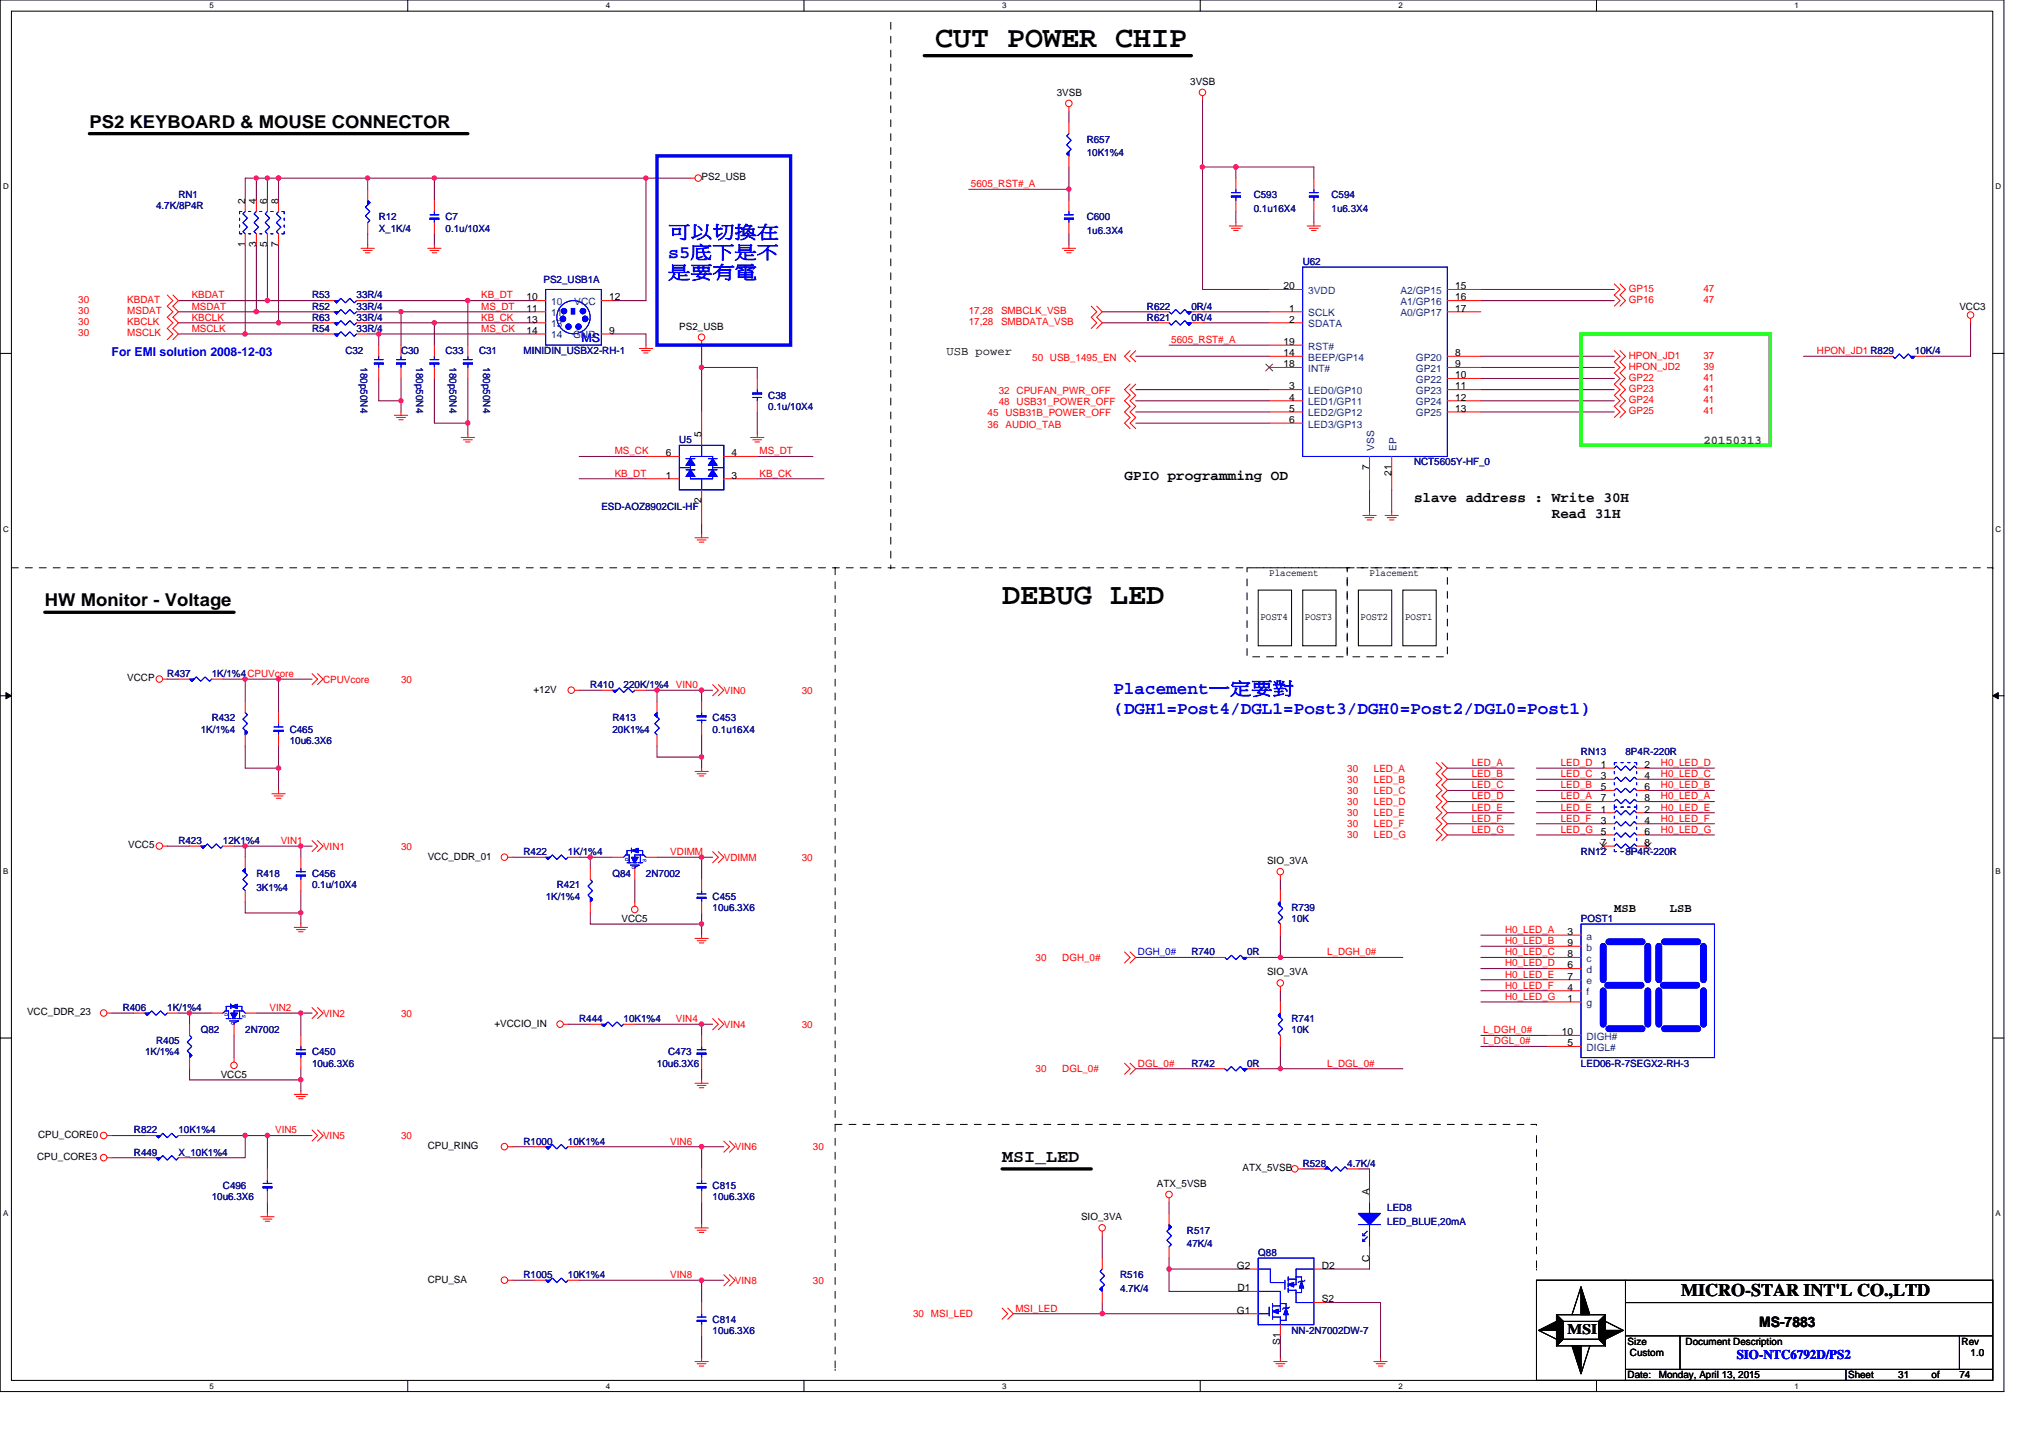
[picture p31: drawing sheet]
<svg xmlns="http://www.w3.org/2000/svg" width="297mm" height="210mm" viewBox="0 0 297 210" stroke-linecap="round" stroke-linejoin="round" font-family="sans-serif">
<defs><g id="words">
<g font-size="4.4">
<text x="136.6" y="6.9">CUT POWER CHIP</text>
<text x="146.3" y="88.2">DEBUG LED</text>
</g>
<g font-size="2.6">
<text x="13.1" y="18.6">PS2 KEYBOARD &amp; MOUSE CONNECTOR</text>
<text x="6.5" y="88.6">HW Monitor - Voltage</text>
<text x="146.3" y="169.6">MSI_LED</text>
<text x="245.5" y="189.3">MICRO-STAR INT'L CO.,LTD</text>
</g>
<g font-size="2.6" fill="#00f">
<text x="97.6" y="34.7">可以切換在</text>
<text x="97.6" y="37.6">s5底下是不</text>
<text x="97.6" y="40.6">是要有電</text>
<text x="162.6" y="101.3">Placement一定要對</text>
<text x="162.6" y="104.3">(DGH1=Post4/DGL1=Post3/DGH0=Post2/DGL0=Post1)</text>
</g>
<g font-size="2.1">
<text x="164.2" y="70">GPIO programming OD</text>
<text x="206.5" y="73.3">slave address : Write 30H</text>
<text x="226.6" y="75.7">Read 31H</text>
<text x="228.9" y="194.9">MSI</text>
<text x="256.9" y="193.8">MS-7883</text>
</g>
<text font-size="1.9" fill="#00f" x="253.6" y="198.5">SIO-NTC6792D/PS2</text>
<g font-size="1.8" fill="#00f">
<text x="16.3" y="52">For EMI solution 2008-12-03</text>
<text x="84.9" y="49.9">MS</text>
</g>
<g font-size="1.8">
<text x="138.2" y="51.8">USB power</text>
<text x="235.8" y="133.1">MSB</text>
<text x="243.9" y="133.1">LSB</text>
</g>
<text font-size="1.8" fill="#008040" x="248.8" y="64.9">20150313</text>
<g font-size="1.5">
<text x="154.3" y="14">3VSB</text>
<text x="173.8" y="12.4">3VSB</text>
<text x="35.8" y="29.7" transform="rotate(-90 35.8 29.7)">2</text>
<text x="37.4" y="29.7" transform="rotate(-90 37.4 29.7)">4</text>
<text x="39" y="29.7" transform="rotate(-90 39 29.7)">6</text>
<text x="40.7" y="29.7" transform="rotate(-90 40.7 29.7)">8</text>
<text x="102.5" y="26.4">PS2_USB</text>
<text x="35.8" y="36.1" transform="rotate(-90 35.8 36.1)">1</text>
<text x="37.4" y="36.1" transform="rotate(-90 37.4 36.1)">3</text>
<text x="39" y="36.1" transform="rotate(-90 39 36.1)">5</text>
<text x="40.7" y="36.1" transform="rotate(-90 40.7 36.1)">7</text>
<text x="76.9" y="43.9">10</text>
<text x="76.9" y="45.5">11</text>
<text x="76.9" y="47.1">13</text>
<text x="89" y="43.9">12</text>
<text x="187.4" y="42.2">20</text>
<text x="188.3" y="45.5">1</text>
<text x="188.3" y="47.1">2</text>
<text x="212.5" y="45.5">17</text>
<text x="212.5" y="42.2">15</text>
<text x="212.5" y="43.9">16</text>
<text x="286.1" y="45.2">VCC3</text>
<text x="76.9" y="48.7">14</text>
<text x="89" y="48.7">9</text>
<text x="99.2" y="48.1">PS2_USB</text>
<text x="187.4" y="52">14</text>
<text x="187.4" y="53.6">18</text>
<text x="187.4" y="50.4">19</text>
<text x="212.5" y="52">8</text>
<text x="212.5" y="53.6">9</text>
<text x="188.3" y="56.9">3</text>
<text x="188.3" y="58.5">4</text>
<text x="212.5" y="55.2">10</text>
<text x="212.5" y="56.9">11</text>
<text x="212.5" y="58.5">12</text>
<text x="102.4" y="63.9" transform="rotate(-90 102.4 63.9)">5</text>
<text x="188.3" y="60.1">5</text>
<text x="188.3" y="61.8">6</text>
<text x="212.5" y="60.1">13</text>
<text x="97.2" y="66.6">6</text>
<text x="97.2" y="69.9">1</text>
<text x="106.8" y="66.6">4</text>
<text x="106.8" y="69.9">3</text>
<text x="200" y="68.6" transform="rotate(-90 200 68.6)">7</text>
<text x="203.2" y="69.4" transform="rotate(-90 203.2 69.4)">21</text>
<text x="102.4" y="73.5" transform="rotate(-90 102.4 73.5)">2</text>
<text x="185.4" y="84.1">Placement</text>
<text x="200" y="84.1">Placement</text>
<text x="184.1" y="90.6">POST4</text>
<text x="190.6" y="90.6">POST3</text>
<text x="198.7" y="90.6">POST2</text>
<text x="205.2" y="90.6">POST1</text>
<text x="18.6" y="99.5">VCCP</text>
<text x="77.9" y="101.1">+12V</text>
<text x="233.8" y="112.1">1</text>
<text x="233.8" y="113.8">3</text>
<text x="240.2" y="112.1">2</text>
<text x="240.2" y="113.8">4</text>
<text x="233.8" y="118.7">1</text>
<text x="233.8" y="115.4">5</text>
<text x="233.8" y="117">7</text>
<text x="240.2" y="118.7">2</text>
<text x="240.2" y="115.4">6</text>
<text x="240.2" y="117">8</text>
<text x="18.7" y="123.9">VCC5</text>
<text x="62.5" y="125.5">VCC_DDR_01</text>
<text x="233.8" y="120.3">3</text>
<text x="233.8" y="121.9">5</text>
<text x="233.8" y="123.5">7</text>
<text x="240.2" y="120.3">4</text>
<text x="240.2" y="121.9">6</text>
<text x="240.2" y="123.5">8</text>
<text x="185" y="126.2">SIO_3VA</text>
<text x="90.8" y="134.6">VCC5</text>
<text x="228.9" y="136.5">3</text>
<text x="185" y="142.4">SIO_3VA</text>
<text x="228.9" y="141.4">6</text>
<text x="228.9" y="138.2">9</text>
<text x="228.9" y="143">7</text>
<text x="228.9" y="139.8">8</text>
<text x="4" y="148.3">VCC_DDR_23</text>
<text x="72.2" y="149.9">+VCCIO_IN</text>
<text x="228.9" y="144.7">4</text>
<text x="228.9" y="146.3">1</text>
<text x="228.1" y="151.2">10</text>
<text x="228.9" y="152.8">5</text>
<text x="32.2" y="157.4">VCC5</text>
<text x="5.6" y="166.2">CPU_CORE0</text>
<text x="62.5" y="167.8">CPU_RING</text>
<text x="5.4" y="169.4">CPU_CORE3</text>
<text x="168.9" y="173.3">ATX_5VSB</text>
<text x="181.5" y="171">ATX_5VSB</text>
<text x="157.9" y="178.2">SIO_3VA</text>
<text x="200" y="174.4" transform="rotate(-90 200 174.4)">A</text>
<text x="180.6" y="185.3">G2</text>
<text x="193" y="185.3">D2</text>
<text x="200" y="184.3" transform="rotate(-90 200 184.3)">C</text>
<text x="62.5" y="187.3">CPU_SA</text>
<text x="180.6" y="191.8">G1</text>
<text x="180.7" y="188.6">D1</text>
<text x="193" y="190.2">S2</text>
<text x="187" y="196.4" transform="rotate(-90 187 196.4)">S1</text>
<text x="237.7" y="196.4">Size</text>
<text x="246.2" y="196.4">Document Description</text>
<text x="286.5" y="196.4">Rev</text>
<text x="237.7" y="201.3">Date:</text>
<text x="238" y="198">Custom</text>
<text x="242.2" y="201.3">Monday, April 13, 2015</text>
<text x="269.9" y="201.3">Sheet</text>
<text x="277.2" y="201.3">31</text>
<text x="282.1" y="201.3">of</text>
<text x="286.1" y="201.3">74</text>
<text x="287.8" y="198">1.0</text>
</g>
<g font-size="1.5" fill="#000080">
<text x="158.7" y="20.8">R657</text>
<text x="158.7" y="22.8">10K1%4</text>
<text x="26.1" y="29">RN1</text>
<text x="183.1" y="29">C593</text>
<text x="194.5" y="29">C594</text>
<text x="22.8" y="30.6">4.7K/8P4R</text>
<text x="55.3" y="32.2">R12</text>
<text x="55.3" y="33.8">X_1K/4</text>
<text x="65.1" y="32.2">C7</text>
<text x="65.1" y="33.8">0.1u/10X4</text>
<text x="158.7" y="32.2">C600</text>
<text x="158.7" y="34.2">1u6.3X4</text>
<text x="183.1" y="30.9">0.1u16X4</text>
<text x="194.5" y="30.9">1u6.3X4</text>
<text x="79.4" y="41.3">PS2_USB1A</text>
<text x="190.2" y="38.7">U62</text>
<text x="45.6" y="45.2">R52</text>
<text x="45.6" y="46.8">R63</text>
<text x="45.6" y="43.6">R53</text>
<text x="52.1" y="45.2">33R/4</text>
<text x="52.1" y="46.8">33R/4</text>
<text x="52.1" y="43.6">33R/4</text>
<text x="167.5" y="45.2">R622</text>
<text x="167.5" y="46.8">R621</text>
<text x="174" y="45.2">0R/4</text>
<text x="174" y="46.8">0R/4</text>
<text x="45.6" y="48.5">R54</text>
<text x="50.4" y="51.7">C32</text>
<text x="52.1" y="48.5">33R/4</text>
<text x="52.7" y="53.7" transform="rotate(90 52.7 53.7)">180p50N4</text>
<text x="58.6" y="51.7">C30</text>
<text x="60.8" y="53.7" transform="rotate(90 60.8 53.7)">180p50N4</text>
<text x="65.1" y="51.7">C33</text>
<text x="65.7" y="53.7" transform="rotate(90 65.7 53.7)">180p50N4</text>
<text x="70" y="51.7">C31</text>
<text x="70.5" y="53.7" transform="rotate(90 70.5 53.7)">180p50N4</text>
<text x="76.5" y="51.7">MINIDIN_USBX2-RH-1</text>
<text x="279.7" y="51.7">10K/4</text>
<text x="112.2" y="58.2">C38</text>
<text x="112.2" y="59.8">0.1u/10X4</text>
<text x="99.2" y="64.7">U5</text>
<text x="206.5" y="68">NCT5605Y-HF_0</text>
<text x="87.8" y="74.5">ESD-AOZ8902CIL-HF</text>
<text x="24.4" y="98.8">R437</text>
<text x="30.9" y="98.8">1K/1%4CPUVcore</text>
<text x="86.2" y="100.5">R410</text>
<text x="91.1" y="100.5">220K/1%4 VIN0</text>
<text x="29.3" y="107">1K/1%4</text>
<text x="30.9" y="105.3">R432</text>
<text x="42.3" y="107">C465</text>
<text x="89.4" y="105.3">R413</text>
<text x="89.4" y="107">20K1%4</text>
<text x="104.1" y="105.3">C453</text>
<text x="104.1" y="107">0.1u16X4</text>
<text x="42.3" y="108.6">10u6.3X6</text>
<text x="230.9" y="110.2">RN13</text>
<text x="237.4" y="110.2">8P4R-220R</text>
<text x="26.1" y="123.2">R423</text>
<text x="32.6" y="123.2">12K1%4</text>
<text x="76.5" y="124.9">R422</text>
<text x="82.9" y="124.9">1K/1%4</text>
<text x="230.9" y="124.9">RN12</text>
<text x="237.4" y="124.9">8P4R-220R</text>
<text x="37.4" y="128.1">R418</text>
<text x="37.4" y="130.1">3K1%4</text>
<text x="45.6" y="128.1">C456</text>
<text x="45.6" y="129.7">0.1u/10X4</text>
<text x="79.7" y="131.4">1K/1%4</text>
<text x="81.3" y="129.7">R421</text>
<text x="89.4" y="128.1">Q84</text>
<text x="94.3" y="128.1">2N7002</text>
<text x="104.1" y="131.4">C455</text>
<text x="104.1" y="133">10u6.3X6</text>
<text x="188.6" y="133">R739</text>
<text x="188.6" y="134.6">10K</text>
<text x="230.9" y="134.6">POST1</text>
<text x="174" y="139.5">R740</text>
<text x="182.1" y="139.5">0R</text>
<text x="17.9" y="147.6">R406</text>
<text x="24.4" y="147.6">1K/1%4</text>
<text x="84.6" y="149.2">R444</text>
<text x="91.1" y="149.2">10K1%4</text>
<text x="188.6" y="149.2">R741</text>
<text x="21.2" y="154.1">1K/1%4</text>
<text x="22.8" y="152.5">R405</text>
<text x="29.3" y="150.9">Q82</text>
<text x="35.8" y="150.9">2N7002</text>
<text x="45.6" y="154.1">C450</text>
<text x="45.6" y="155.7">10u6.3X6</text>
<text x="95.9" y="155.7">10u6.3X6</text>
<text x="97.6" y="154.1">C473</text>
<text x="174" y="155.7">R742</text>
<text x="182.1" y="155.7">0R</text>
<text x="188.6" y="150.9">10K</text>
<text x="230.9" y="155.7">LED06-R-7SEGX2-RH-3</text>
<text x="19.6" y="165.5">R822</text>
<text x="26.1" y="165.5">10K1%4</text>
<text x="76.5" y="167.1">R1000</text>
<text x="82.9" y="167.1">10K1%4</text>
<text x="19.6" y="168.8">R449</text>
<text x="26.1" y="168.8">X_10K1%4</text>
<text x="32.6" y="173.6">C496</text>
<text x="104.1" y="173.6">C815</text>
<text x="190.2" y="170.4">R528</text>
<text x="196.7" y="170.4">4.7K/4</text>
<text x="30.9" y="175.3">10u6.3X6</text>
<text x="104.1" y="175.3">10u6.3X6</text>
<text x="202.6" y="176.9">LED8</text>
<text x="202.6" y="178.8">LED_BLUE,20mA</text>
<text x="173.3" y="180.1">R517</text>
<text x="173.3" y="182.1">47K/4</text>
<text x="183.7" y="183.4">Q88</text>
<text x="76.5" y="186.6">R1005</text>
<text x="82.9" y="186.6">10K1%4</text>
<text x="163.6" y="186.6">R516</text>
<text x="163.6" y="188.6">4.7K/4</text>
<text x="104.1" y="193.1">C814</text>
<text x="104.1" y="194.8">10u6.3X6</text>
<text x="188.6" y="194.8">NN-2N7002DW-7</text>
</g>
<g font-size="1.5" fill="#f00">
<text x="141.8" y="27.3">5605_RST#_A</text>
<text x="11.4" y="44.2">30</text>
<text x="11.4" y="45.9">30</text>
<text x="11.4" y="47.5">30</text>
<text x="18.6" y="44.2">KBDAT</text>
<text x="18.6" y="45.9">MSDAT</text>
<text x="18.6" y="47.5">KBCLK</text>
<text x="28" y="46.8">KBCLK</text>
<text x="28" y="43.6">KBDAT</text>
<text x="28" y="45.2">MSDAT</text>
<text x="70.3" y="46.8">KB_CK</text>
<text x="70.3" y="45.2">MS_DT</text>
<text x="70.3" y="43.6">KB_DT</text>
<text x="141.5" y="45.9">17,28</text>
<text x="141.5" y="47.5">17,28</text>
<text x="146.2" y="45.9">SMBCLK_VSB</text>
<text x="146.2" y="47.5">SMBDATA_VSB</text>
<text x="237.9" y="42.6">GP15</text>
<text x="237.9" y="44.2">GP16</text>
<text x="248.8" y="42.6">47</text>
<text x="248.8" y="44.2">47</text>
<text x="11.4" y="49.1">30</text>
<text x="18.6" y="49.1">MSCLK</text>
<text x="28" y="48.5">MSCLK</text>
<text x="70.3" y="48.5">MS_CK</text>
<text x="150.7" y="52.7">50 USB_1495_EN</text>
<text x="171" y="50.1">5605_RST#_A</text>
<text x="237.9" y="52.4">HPON_JD1</text>
<text x="237.9" y="54">HPON_JD2</text>
<text x="248.8" y="52.4">37</text>
<text x="248.8" y="54">39</text>
<text x="265.3" y="51.7">HPON_JD1 R829</text>
<text x="145.9" y="59.2">48 USB31_POWER_OFF</text>
<text x="145.9" y="57.6">32 CPUFAN_PWR_OFF</text>
<text x="237.9" y="57.2">GP23</text>
<text x="237.9" y="58.9">GP24</text>
<text x="237.9" y="55.6">GP22</text>
<text x="248.8" y="57.2">41</text>
<text x="248.8" y="58.9">41</text>
<text x="248.8" y="55.6">41</text>
<text x="144.2" y="60.8">45 USB31B_POWER_OFF</text>
<text x="144.2" y="62.4">36 AUDIO_TAB</text>
<text x="237.9" y="60.5">GP25</text>
<text x="248.8" y="60.5">41</text>
<text x="89.8" y="69.6">KB_DT</text>
<text x="89.8" y="66.3">MS_CK</text>
<text x="110.9" y="66.3">MS_DT</text>
<text x="110.9" y="69.6">KB_CK</text>
<text x="47.2" y="99.7">CPUVcore</text>
<text x="58.6" y="99.7">30</text>
<text x="105.7" y="101.3">VIN0</text>
<text x="117.1" y="101.3">30</text>
<text x="196.7" y="112.7">30</text>
<text x="200.6" y="112.7">LED_A</text>
<text x="214.9" y="111.8">LED_A</text>
<text x="214.9" y="113.5">LED_B</text>
<text x="227.9" y="111.8">LED_D</text>
<text x="227.9" y="113.5">LED_C</text>
<text x="242.6" y="111.8">H0_LED_D</text>
<text x="242.6" y="113.5">H0_LED_C</text>
<text x="196.7" y="117.5">30</text>
<text x="196.7" y="115.9">30</text>
<text x="196.7" y="114.3">30</text>
<text x="196.7" y="119.2">30</text>
<text x="200.6" y="117.5">LED_D</text>
<text x="200.6" y="115.9">LED_C</text>
<text x="200.6" y="114.3">LED_B</text>
<text x="200.6" y="119.2">LED_E</text>
<text x="214.9" y="116.7">LED_D</text>
<text x="214.9" y="120">LED_F</text>
<text x="214.9" y="118.4">LED_E</text>
<text x="214.9" y="115.1">LED_C</text>
<text x="227.9" y="118.4">LED_E</text>
<text x="227.9" y="120">LED_F</text>
<text x="227.9" y="115.1">LED_B</text>
<text x="227.9" y="116.7">LED_A</text>
<text x="242.6" y="120">H0_LED_F</text>
<text x="242.6" y="115.1">H0_LED_B</text>
<text x="242.6" y="116.7">H0_LED_A</text>
<text x="242.6" y="118.4">H0_LED_E</text>
<text x="41" y="123.2">VIN1</text>
<text x="47.2" y="124.1">VIN1</text>
<text x="58.6" y="124.1">30</text>
<text x="97.9" y="124.9">VDIMM</text>
<text x="105.7" y="125.7">VDIMM</text>
<text x="117.1" y="125.7">30</text>
<text x="196.7" y="122.4">30</text>
<text x="196.7" y="120.8">30</text>
<text x="200.6" y="122.4">LED_G</text>
<text x="200.6" y="120.8">LED_F</text>
<text x="214.9" y="121.6">LED_G</text>
<text x="227.9" y="121.6">LED_G</text>
<text x="242.6" y="121.6">H0_LED_G</text>
<text x="219.8" y="137.9">H0_LED_B</text>
<text x="219.8" y="136.2">H0_LED_A</text>
<text x="151.2" y="140.3">30</text>
<text x="155.1" y="140.3">DGH_0#</text>
<text x="193.8" y="139.5">L_DGH_0#</text>
<text x="219.8" y="141.1">H0_LED_D</text>
<text x="219.8" y="139.5">H0_LED_C</text>
<text x="219.8" y="142.7">H0_LED_E</text>
<text x="39.4" y="147.6">VIN2</text>
<text x="47.2" y="148.4">VIN2</text>
<text x="58.6" y="148.4">30</text>
<text x="98.7" y="149.2">VIN4</text>
<text x="219.8" y="144.4">H0_LED_F</text>
<text x="219.8" y="146">H0_LED_G</text>
<text x="105.7" y="150.1">VIN4</text>
<text x="117.1" y="150.1">30</text>
<text x="166.2" y="155.7">DGL_0#</text>
<text x="193.8" y="155.7">L_DGL_0#</text>
<text x="216.6" y="152.5">L_DGL_0#</text>
<text x="216.6" y="150.9">L_DGH_0#</text>
<text x="151.2" y="156.6">30</text>
<text x="155.1" y="156.6">DGL_0#</text>
<text x="40.2" y="165.5">VIN5</text>
<text x="47.2" y="166.3">VIN5</text>
<text x="58.6" y="166.3">30</text>
<text x="97.9" y="167.1">VIN6</text>
<text x="107.3" y="167.9">VIN6</text>
<text x="118.7" y="167.9">30</text>
<text x="97.9" y="186.6">VIN8</text>
<text x="107.3" y="187.5">VIN8</text>
<text x="118.7" y="187.5">30</text>
<text x="148.3" y="191.5">MSI_LED</text>
<text x="133.3" y="192.3">30 MSI_LED</text>
</g>
<g font-size="1.5" fill="#004080">
<text x="80.5" y="44.6">10</text>
<text x="80.5" y="46.2">11</text>
<text x="80.5" y="47.8">13</text>
<text x="83.9" y="44.6">VCC</text>
<text x="191" y="46.2">SCLK</text>
<text x="191" y="47.8">SDATA</text>
<text x="191" y="42.9">3VDD</text>
<text x="204.5" y="46.2">A0/GP17</text>
<text x="204.5" y="42.9">A2/GP15</text>
<text x="204.5" y="44.6">A1/GP16</text>
<text x="80.5" y="49.4">14</text>
<text x="83.7" y="49.4">GND</text>
<text x="191" y="52.7">BEEP/GP14</text>
<text x="191" y="51.1">RST#</text>
<text x="206.8" y="52.7">GP20</text>
<text x="191" y="54.3">INT#</text>
<text x="191" y="57.6">LED0/GP10</text>
<text x="191" y="59.2">LED1/GP11</text>
<text x="206.8" y="54.3">GP21</text>
<text x="206.8" y="55.9">GP22</text>
<text x="206.8" y="57.6">GP23</text>
<text x="206.8" y="59.2">GP24</text>
<text x="191" y="60.8">LED2/GP12</text>
<text x="191" y="62.4">LED3/GP13</text>
<text x="200.7" y="65.8" transform="rotate(-90 200.7 65.8)">VSS</text>
<text x="203.9" y="65.8" transform="rotate(-90 203.9 65.8)">EP</text>
<text x="206.8" y="60.8">GP25</text>
<text x="231.7" y="137.2">a</text>
<text x="231.7" y="142.1">d</text>
<text x="231.7" y="138.8">b</text>
<text x="231.7" y="143.7">e</text>
<text x="231.7" y="140.5">c</text>
<text x="231.7" y="145.3">f</text>
<text x="231.7" y="147">g</text>
<text x="231.7" y="153.5">DIGL#</text>
<text x="231.7" y="151.8">DIGH#</text>
</g>
<text font-size="1.5" fill="#00f" x="166.2" y="139.5">DGH_0#</text>
<g font-size="1.2">
<text x="30.6" y="1.2">5</text>
<text x="88.5" y="1.2">4</text>
<text x="146.3" y="1.2">3</text>
<text x="204.2" y="1.2">2</text>
<text x="262.1" y="1.2">1</text>
<text x=".5" y="27.6">D</text>
<text x="291.4" y="27.6">D</text>
<text x=".5" y="77.6">C</text>
<text x="291.4" y="77.6">C</text>
<text x=".5" y="127.6">B</text>
<text x="291.4" y="127.6">B</text>
<text x=".5" y="177.6">A</text>
<text x="291.4" y="177.6">A</text>
<text x="30.6" y="202.8">5</text>
<text x="88.5" y="202.8">4</text>
<text x="146.3" y="202.8">3</text>
<text x="204.2" y="202.8">2</text>
<text x="262.1" y="202.8">1</text>
</g>
<g font-size=".8" fill="#00f">
<text x="91.8" y="125.7" transform="rotate(-90 91.8 125.7)">D</text>
<text x="94.4" y="125.8" transform="rotate(-90 94.4 125.8)">S</text>
<text x="92.7" y="127" transform="rotate(-90 92.7 127)">G</text>
<text x="33.2" y="148.4" transform="rotate(-90 33.2 148.4)">D</text>
<text x="34.2" y="149.7" transform="rotate(-90 34.2 149.7)">G</text>
<text x="35.9" y="148.6" transform="rotate(-90 35.9 148.6)">S</text>
</g>
</g></defs>
<path d="M0 0h292.6v203.2h-292.6zM1.7 1.6h289.3v200h-289.3z" fill="none" stroke="#000" stroke-width=".15"/>
<g fill="#fff">
<path d="M30.6 .2h.6v1.3h-.6z"/>
<path d="M30.6 201.8h.6v1.3h-.6z"/>
</g>
<path d="M59.5 0v1.6M59.5 201.6v1.6" fill="none" stroke="#000" stroke-width=".15"/>
<g fill="#fff">
<path d="M88.5 .2h.6v1.3h-.6z"/>
<path d="M88.5 201.8h.6v1.3h-.6z"/>
</g>
<path d="M117.4 0v1.6M117.4 201.6v1.6" fill="none" stroke="#000" stroke-width=".15"/>
<g fill="#fff">
<path d="M146.3 .2h.7v1.3h-.7z"/>
<path d="M146.3 201.8h.7v1.3h-.7z"/>
</g>
<path d="M175.3 0v1.6M175.3 201.6v1.6" fill="none" stroke="#000" stroke-width=".15"/>
<g fill="#fff">
<path d="M204.2 .2h.6v1.3h-.6z"/>
<path d="M204.2 201.8h.6v1.3h-.6z"/>
</g>
<path d="M233.1 0v1.6M233.1 201.6v1.6" fill="none" stroke="#000" stroke-width=".15"/>
<g fill="#fff">
<path d="M262.1 .2h.6v1.3h-.6z"/>
<path d="M262.1 201.8h.6v1.3h-.6z"/>
<path d="M.5 26.6h.8v1.3h-.8z"/>
<path d="M291.4 26.6h.9v1.3h-.9z"/>
<path d="M.5 76.6h.8v1.3h-.8z"/>
<path d="M291.4 76.6h.9v1.3h-.9z"/>
</g>
<path d="M0 51.6h1.7M291 51.6h1.6" fill="none" stroke="#000" stroke-width=".15"/>
<g fill="#fff">
<path d="M.5 126.6h.7v1.3h-.7z"/>
<path d="M291.4 126.6h.8v1.3h-.8z"/>
</g>
<path d="M0 101.6h1.7M291 101.6h1.6" fill="none" stroke="#000" stroke-width=".15"/>
<path d="M.9 101.1l.8 .5-.8 .4zM291 101.6l.8-.5v.9z" fill="#000" stroke="#000" stroke-width=".15"/>
<g fill="#fff">
<path d="M.5 176.6h.7v1.2h-.7z"/>
<path d="M291.4 176.6h.8v1.2h-.8z"/>
</g>
<g fill="none" stroke="#000" stroke-width=".15">
<path d="M183.7 86.2h4.9v8.1h-4.9zM190.2 86.2h4.9v8.1h-4.9zM198.4 86.2h4.8v8.1h-4.8zM204.9 86.2h4.8v8.1h-4.8zM29.3 121.9h.1M0 151.6h1.7M291 151.6h1.6M224.4 186.9h66.6v14.7h-66.6zM224.7 194.3l2.6 1.3M227.3 192h7.2v4.5h-7.2zM227.3 192l1 1M228.3 193h5.2v2.6h-5.2z"/>
<path d="M228.3 195.6l-1 .9M230.9 187.9l-1.3 4.1M232.2 196.5l-1.3 4.1M233.5 195.6l1 .9M234.5 193l2.6 1.3M234.5 192l-1 1M237.4 190.2h53.6M237.4 186.9v14.7M237.4 200h53.6M237.4 195.1h53.6M245.3 195.1v4.9M269.6 200v1.6"/>
<path d="M286.1 195.1v4.9"/>
</g>
<g fill="none" stroke="#800040" stroke-width=".15">
<path d="M156.1 16.3v1.6M175.6 14.6v9.8M35.8 35.8v13M37.4 26v3.3M37.4 26h1.6M37.4 35.8v9.7M37.4 26h-1.6v3.3M39 26h1.7M39 26v3.3M39 35.8v8.1M40.7 26h13M40.7 26v3.3"/>
<path d="M40.7 35.8v11.3M53.7 26v1.6M53.7 34.1v1.7M53.7 26h9.7M63.4 26v3.3M63.4 34.1v1.7M63.4 26h30.9M94.3 26h6.5M94.3 26v17.9h-4.9M141.5 27.6h14.6M156.1 34.1v1.7M156.1 24.4v3.2"/>
<path d="M156.1 27.6v1.7M175.6 24.4h4.9M175.6 24.4v17.9h9.8M180.5 24.4v1.6M180.5 24.4h11.4v1.6M180.5 30.9v1.6M191.9 30.9v1.6M26.1 43.9h12.9M26.1 45.5h11.3M26.1 48.8h9.7M26.1 47.1h14.6M35.8 48.8h11.4"/>
<path d="M37.4 45.5h9.8M39 43.9h8.2M40.7 47.1h6.5M53.7 48.8h1.6M53.7 45.5h4.9M53.7 47.1h9.7M53.7 43.9h14.6M55.3 48.8v1.6M55.3 55.3v3.2h3.3M55.3 48.8h22.8M58.6 45.5h19.5M58.6 58.5v1.7"/>
<path d="M58.6 55.3v3.2M58.6 45.5v4.9M63.4 47.1h14.7M63.4 55.3v6.5h4.9M63.4 47.1v3.3M68.3 43.9h9.8M68.3 43.9v6.5M68.3 55.3v6.5M89.4 48.8h4.9v1.6M102.5 53.7v6.5M102.5 50.4v3.3M102.5 53.7h8.1v1.6"/>
<path d="M161 45.5h8.1M161 47.1h8.1M165.9 52h19.5M165.9 56.9h19.5M165.9 58.5h19.5M170.7 50.4h14.7M175.6 45.5h9.8M175.6 47.1h9.8M216.3 43.9h19.5M216.3 42.3h19.5M216.3 52h19.5M216.3 53.7h19.5"/>
<path d="M216.3 56.9h19.5M216.3 58.5h19.5M216.3 55.3h19.5M263.4 52h11.4M287.8 47.1v4.9h-6.5M68.3 61.8v1.6M84.6 69.9h9.7M84.6 66.7h9.7M102.5 76.4v1.6M110.6 60.2v3.2M110.6 69.9h9.7M110.6 66.7h8.1"/>
<path d="M165.9 60.2h19.5M165.9 61.8h19.5M200 71.5v3.3M203.2 71.5v3.3M216.3 60.2h19.5M24.4 99.2h1.7M32.6 99.2h3.2M35.8 99.2v3.2M35.8 99.2h4.9M40.7 99.2v4.8M40.7 99.2h4.9M35.8 108.9v3.3h4.9v3.2"/>
<path d="M40.7 108.9v3.3M84.6 100.8h3.2M94.3 100.8h1.6M95.9 108.9v1.7h6.6M95.9 100.8v1.6M95.9 100.8h6.6M102.5 100.8h1.6M102.5 110.6v1.6M102.5 107.3v3.3M102.5 100.8v1.6M211.4 112.2h9.7M211.4 117.1h9.7"/>
<path d="M211.4 118.7h9.7M211.4 113.8h9.7M211.4 115.4h9.7M224.4 118.7h9.7M224.4 112.2h9.7M224.4 115.4h9.7M224.4 113.8h9.7M224.4 117.1h9.7M240.6 112.2h9.8M240.6 117.1h9.8M240.6 113.8h9.8M240.6 118.7h9.8"/>
<path d="M240.6 115.4h9.8M24.4 123.5h3.3M34.2 123.5h1.6M35.8 123.5h8.1M35.8 123.5v1.7M35.8 131.7v1.6h8.1M43.9 123.5h1.7M43.9 133.3v1.6M43.9 130v3.3M43.9 123.5v1.7M74.8 125.2h3.3M84.6 125.2h1.6"/>
<path d="M86.2 125.2h3.2M86.2 133.3v1.6h16.3M86.2 125.2v1.6M92.7 128.4v3.3M95.9 125.2h6.6M102.5 125.2h1.6M102.5 134.9v1.6M102.5 125.2v3.2M102.5 133.3v1.6M165.9 139.8h11.3M183.7 139.8h3.3M187 139.8h17.9"/>
<path d="M187 128.4v1.6M187 136.5v3.3M211.4 120.3h9.7M211.4 121.9h9.7M216.3 138.2h9.7M216.3 136.5h9.7M216.3 139.8h9.7M224.4 121.9h9.7M224.4 120.3h9.7M240.6 120.3h9.8M240.6 121.9h9.8M16.3 147.9h3.3"/>
<path d="M26.1 147.9h1.6M27.7 156.1v1.6h16.2M27.7 147.9v1.7M27.7 147.9h3.2M34.2 151.2v3.2M37.4 147.9h6.5M43.9 157.7v1.6M43.9 156.1v1.6M43.9 147.9v3.3M43.9 147.9h1.7M82.9 149.6h3.3M92.7 149.6h9.8"/>
<path d="M102.5 149.6h1.6M102.5 149.6v1.6M102.5 156.1v1.6M165.9 156.1h11.3M183.7 156.1h3.3M187 152.8v3.3M187 144.7v1.6M187 156.1h17.9M216.3 141.4h9.7M216.3 144.7h9.7M216.3 143.1h9.7M216.3 146.3h9.7"/>
<path d="M216.3 152.8h9.7M216.3 151.2h9.7M16.3 169.1h4.9M16.3 165.8h4.9M27.7 165.8h8.1v3.3h-8.1M35.8 165.8h3.2v4.9M39 175.6v1.6M39 165.8h6.6M74.8 167.4h3.3M84.6 167.4h21.1M102.5 175.6v3.2M102.5 167.4v3.3"/>
<path d="M170.7 175.6v1.6M190.2 170.7h1.7M198.4 170.7h1.6v3.2M74.8 186.9h3.3M84.6 186.9h21.1M102.5 195.1v3.2M102.5 186.9v3.3M148 191.8h13M161 190.2v1.6M161 180.4v3.3M161 191.8h21.1M170.7 185.3h11.4"/>
<path d="M170.7 185.3v3.3h11.4M170.7 183.7v1.6M187 195.1v3.2M193.5 190.2h8.1v8.1M200 183.7v1.6h-6.5"/>
</g>
<g fill="#f0f" stroke="#f0f" stroke-width=".15">
<circle cx="102.4" cy="53.6" r=".32"/>
<circle cx="40.7" cy="47.1" r=".32"/>
<circle cx="68.3" cy="61.8" r=".32"/>
<circle cx="63.4" cy="47.1" r=".32"/>
<circle cx="58.5" cy="45.5" r=".32"/>
<circle cx="55.3" cy="48.8" r=".32"/>
<circle cx="58.6" cy="58.5" r=".31"/>
<circle cx="40.7" cy="26" r=".31"/>
<circle cx="53.7" cy="26" r=".31"/>
<circle cx="37.4" cy="26" r=".31"/>
<circle cx="39.1" cy="26" r=".31"/>
<circle cx="68.3" cy="43.9" r=".32"/>
<circle cx="63.4" cy="26" r=".31"/>
<circle cx="94.3" cy="26" r=".31"/>
<circle cx="102.4" cy="186.9" r=".32"/>
<circle cx="161" cy="191.8" r=".32"/>
<circle cx="170.7" cy="185.3" r=".32"/>
<circle cx="187" cy="139.8" r=".31"/>
<circle cx="37.4" cy="45.5" r=".32"/>
<circle cx="102.4" cy="167.4" r=".32"/>
<circle cx="43.9" cy="147.9" r=".31"/>
<circle cx="86.2" cy="125.2" r=".32"/>
<circle cx="102.4" cy="125.2" r=".32"/>
<circle cx="102.4" cy="134.9" r=".32"/>
<circle cx="102.4" cy="149.5" r=".32"/>
<circle cx="43.9" cy="123.5" r=".31"/>
<circle cx="35.8" cy="123.5" r=".31"/>
<circle cx="40.7" cy="112.2" r=".32"/>
<circle cx="40.7" cy="99.2" r=".31"/>
<circle cx="35.8" cy="99.2" r=".31"/>
<circle cx="43.9" cy="133.3" r=".32"/>
<circle cx="27.7" cy="147.9" r=".31"/>
<circle cx="43.9" cy="157.7" r=".32"/>
<circle cx="102.4" cy="110.5" r=".32"/>
<circle cx="102.4" cy="100.8" r=".32"/>
<circle cx="95.9" cy="100.8" r=".32"/>
<circle cx="175.6" cy="24.4" r=".32"/>
<circle cx="180.5" cy="24.4" r=".32"/>
<circle cx="156.1" cy="27.6" r=".32"/>
<circle cx="39" cy="43.9" r=".32"/>
<circle cx="187" cy="156" r=".31"/>
<circle cx="35.8" cy="48.8" r=".32"/>
<circle cx="39" cy="165.8" r=".32"/>
<circle cx="35.8" cy="165.8" r=".32"/>
</g>
<g fill="none" stroke="#f00" stroke-width=".15">
<path d="M156.1 15.6v.7M156.1 17.9v1.6M175.6 14v.6M35.8 29.3v1.6M35.8 34.1v1.7M37.4 29.3v1.6M37.4 34.1v1.7M39 29.3v1.6M39 34.1v1.7M40.7 29.3v1.6M40.7 34.1v1.7M52.7 36.3h2"/>
<path d="M53 36.6h1.3M53.4 36.9h.6M53.7 35.8v.5M53.7 27.6v1.7M53.7 32.5v1.6M62.5 36.3h1.9M62.8 36.6h1.3M63.1 36.9h.7M63.4 35.8v.5M63.4 29.3v1.6M63.4 32.5v1.6M100.8 26h.7"/>
<path d="M155.1 36.3h2M155.4 36.6h1.4M155.8 36.9h.6M156.1 35.8v.5M156.1 22.8v1.6M156.1 29.3v1.6M156.1 32.5v1.6M179.5 33h2M179.8 33.3h1.3M180.2 33.7h.6M180.5 32.5v.5M180.5 26v1.6"/>
<path d="M180.5 29.3v1.6M190.9 33h1.9M191.2 33.3h1.3M191.5 33.7h.7M191.9 32.5v.5M191.9 26v1.6M191.9 29.3v1.6M24.4 43.1l.8 .8-.8 .8 .8 .8-.8 .8 .8 .8-.8 .9 .8 .8-.8 .8M25.2 43.1l.9 .8-.9 .8 .9 .8-.9 .8 .9 .8-.9 .9 .9 .8-.9 .8M47.2 45.5h1.6M47.2 47.1h1.6M47.2 43.9h1.6"/>
<path d="M47.2 48.8h1.6M52.1 45.5h1.6M52.1 47.1h1.6M52.1 43.9h1.6M52.1 48.8h1.6M55.3 50.4v1.6M55.3 53.7v1.6M58.6 50.4v1.6M58.6 53.7v1.6M63.4 50.4v1.6M63.4 53.7v1.6M68.3 50.4v1.6"/>
<path d="M68.3 53.7v1.6M78.1 45.5h1.6M78.1 47.1h1.6M78.1 43.9h1.6M78.1 48.8h1.6M87.8 43.9h1.6M87.8 48.8h1.6M93.4 50.9h1.9M93.7 51.2h1.3M94 51.5h.7M94.3 50.4v.5M102.5 49.7v.7"/>
<path d="M110.6 55.3v1.6M110.6 58.5v1.7M159.4 44.7l.8 .8-.8 .8 .8 .8-.8 .9M160.2 44.7l.8 .8-.8 .8 .8 .8-.8 .9M165 51.2l-.8 .8 .8 .8M165 56.1l-.8 .8 .8 .8-.8 .8 .8 .8-.8 .9 .8 .8-.8 .8 .8 .8M165.9 51.2l-.9 .8 .9 .8M165.9 56.1l-.9 .8 .9 .8-.9 .8 .9 .8-.9 .9 .9 .8-.9 .8 .9 .8M169.1 45.5h1.6M169.1 47.1h1.6M174 45.5h1.6M174 47.1h1.6"/>
<path d="M185.4 52h4.8M185.4 45.5h4.8M185.4 47.1h4.8M185.4 53.7h4.8M185.4 56.9h4.8M185.4 58.5h4.8M185.4 42.3h4.8M185.4 50.4h4.8M211.4 52h4.9M211.4 45.5h4.9M211.4 53.7h4.9M211.4 55.3h4.9"/>
<path d="M211.4 56.9h4.9M211.4 58.5h4.9M211.4 42.3h4.9M211.4 43.9h4.9M235.8 41.5l.8 .8-.8 .8 .8 .8-.8 .8M235.8 51.2l.8 .8-.8 .8 .8 .9-.8 .8 .8 .8-.8 .8 .8 .8-.8 .8 .8 .8-.8 .8 .8 .9-.8 .8M236.6 41.5l.8 .8-.8 .8 .8 .8-.8 .8M236.6 51.2l.8 .8-.8 .8 .8 .9-.8 .8 .8 .8-.8 .8 .8 .8-.8 .8 .8 .8-.8 .8 .8 .9-.8 .8M274.8 52h1.6M279.7 52h1.6M287.8 46.5v.6M57.6 60.6h1.9"/>
<path d="M57.9 61h1.3M58.2 61.3h.7M58.6 60.2v.4M67.3 63.9h2M67.7 64.2h1.3M68 64.5h.6M68.3 63.4v.5M94.3 66.7h4.9M94.3 69.9h4.9M101.5 78.5h1.9M101.8 78.8h1.3M102.1 79.2h.7"/>
<path d="M102.5 78v.5M102.5 60.2v4.8M102.5 71.5v4.9M105.7 66.7h4.9M105.7 69.9h4.9M109.6 63.9h2M109.9 64.2h1.3M110.3 64.5h.6M110.6 63.4v.5M185.4 60.2h4.8M185.4 61.8h4.8M199 75.3h2"/>
<path d="M199.3 75.6h1.3M199.7 75.9h.6M200 66.7v4.8M200 74.8v.5M202.3 75.3h1.9M202.6 75.6h1.3M202.9 75.9h.7M203.2 66.7v4.8M203.2 74.8v.5M211.4 60.2h4.9M23.8 99.2h.6M26.1 99.2h1.6"/>
<path d="M30.9 99.2h1.7M45.6 98.4l.8 .8-.8 .8M46.4 98.4l.8 .8-.8 .8M104.1 100l.8 .8-.8 .8M104.9 100l.8 .8-.8 .8M35.8 102.4v1.6M35.8 107.3v1.6M39.7 115.9h2M40 116.2h1.3M40.4 116.6h.6M40.7 115.4v.5M40.7 104v1.7"/>
<path d="M40.7 107.3v1.6M83.9 100.8h.7M87.8 100.8h1.6M92.7 100.8h1.6M95.9 102.4v1.6M95.9 107.3v1.6M101.5 112.6h1.9M101.8 113h1.3M102.1 113.3h.7M102.5 112.2v.4M102.5 102.4v1.6M102.5 105.7v1.6"/>
<path d="M209.7 111.4l.9 .8-.9 .8 .9 .8-.9 .8 .9 .8-.9 .8 .9 .9-.9 .8 .9 .8-.9 .8 .9 .8-.9 .8 .9 .8-.9 .8M210.6 111.4l.8 .8-.8 .8 .8 .8-.8 .8 .8 .8-.8 .8 .8 .9-.8 .8 .8 .8-.8 .8 .8 .8-.8 .8 .8 .8-.8 .8M234.1 118.7h1.7M234.1 112.2h1.7M234.1 113.8h1.7M234.1 115.4h1.7M234.1 117.1h1.7M239 118.7h1.6M239 112.2h1.6M239 113.8h1.6M239 115.4h1.6M239 117.1h1.6"/>
<path d="M23.8 123.5h.6M27.7 123.5h1.6M32.6 123.5h1.6M35.8 125.2v1.6M35.8 130v1.7M43 135.4h1.9M43.3 135.7h1.3M43.6 136.1h.7M43.9 134.9v.5M43.9 125.2v1.6M43.9 128.4v1.6M45.6 122.7l.8 .8-.8 .9"/>
<path d="M46.4 122.7l.8 .8-.8 .9M74.2 125.2h.6M78.1 125.2h1.6M82.9 125.2h1.7M86.2 126.8v1.6M86.2 131.7v1.6M89.4 125.2h1.7M92.7 131.7v.6M92.7 126.8v1.6M94.3 125.2h1.6M101.5 137h1.9M101.8 137.4h1.3"/>
<path d="M102.1 137.7h.7M102.5 136.5v.5M102.5 128.4v1.6M102.5 131.7v1.6M104.1 124.4l.8 .8-.8 .8M104.9 124.4l.8 .8-.8 .8M164.2 139l.8 .8-.8 .8M165 139l.9 .8-.9 .8M177.2 139.8h1.7M182.1 139.8h1.6M187 127.8v.6M187 130v1.7"/>
<path d="M187 134.9v1.6M226 136.5h4.9M226 138.2h4.9M226 139.8h4.9M234.1 120.3h1.7M234.1 121.9h1.7M234.1 123.5h1.7M239 120.3h1.6M239 121.9h1.6M239 123.5h1.6M15.6 147.9h.7M19.6 147.9h1.6"/>
<path d="M24.4 147.9h1.7M27.7 149.6v1.6M27.7 154.4v1.7M30.9 147.9h1.7M34.2 154.4v.7M34.2 149.6v1.6M35.8 147.9h1.6M43 159.8h1.9M43.9 159.3v.5M43.9 151.2v1.6M43.9 154.4v1.7M45.6 147.1l.8 .8-.8 .8"/>
<path d="M46.4 147.1l.8 .8-.8 .8M82.3 149.6h.6M86.2 149.6h1.6M91.1 149.6h1.6M101.5 158.2h1.9M101.8 158.5h1.3M102.1 158.8h.7M102.5 157.7v.5M102.5 151.2v1.6M102.5 154.4v1.7M104.1 148.7l.8 .9-.8 .8M104.9 148.7l.8 .9-.8 .8"/>
<path d="M164.2 155.3l.8 .8-.8 .8M165 155.3l.9 .8-.9 .8M177.2 156.1h1.7M182.1 156.1h1.6M187 144v.7M187 146.3v1.6M187 151.2v1.6M226 152.8h4.9M226 144.7h4.9M226 146.3h4.9M226 141.4h4.9M226 143.1h4.9"/>
<path d="M226 151.2h4.9M15.6 169.1h.7M15.6 165.8h.7M21.2 165.8h1.6M21.2 169.1h1.6M26.1 165.8h1.6M26.1 169.1h1.6M38.1 177.7h1.9M38.4 178h1.3M38.7 178.3h.7M39 177.2v.5M39 170.7v1.6"/>
<path d="M39 173.9v1.7M43.3 160.1h1.3M43.6 160.4h.7M45.6 165l.8 .8-.8 .8M46.4 165l.8 .8-.8 .8M74.2 167.4h.6M78.1 167.4h1.6M82.9 167.4h1.7M101.5 179.3h1.9M101.8 179.6h1.3M102.1 180h.7M102.5 178.8v.5"/>
<path d="M102.5 170.7v1.6M102.5 173.9v1.7M105.7 166.6l.8 .8-.8 .9M106.5 166.6l.8 .8-.8 .9M161 179.8v.6M170.7 174.9v.7M170.7 177.2v1.6M189.6 170.7h.6M191.9 170.7h1.6M196.7 170.7h1.7M200 173.9v1.7M74.2 186.9h.6"/>
<path d="M78.1 186.9h1.6M82.9 186.9h1.7M101.5 198.8h1.9M101.8 199.1h1.3M102.1 199.5h.7M102.5 198.3v.5M102.5 190.2v1.6M102.5 193.4v1.7M105.7 186.1l.8 .8-.8 .9M106.5 186.1l.8 .8-.8 .9M146.3 191l.9 .8-.9 .8M147.2 191l.8 .8-.8 .8"/>
<path d="M161 183.7v1.6M161 188.6v1.6M170.7 182.1v1.6M182.1 185.3h1.6M182.1 188.6h1.6M182.1 191.8h1.6M186 198.8h2M186.3 199.1h1.3M186.7 199.5h.6M187 198.3v.5M187 193.4v1.7M191.9 185.3h1.6"/>
<path d="M191.9 190.2h1.6M200 182.1v1.6M200.6 198.8h2M201 199.1h1.3M201.3 199.5h.6M201.6 198.3v.5"/>
<circle cx="156.1" cy="15.1" r=".48"/>
<circle cx="175.6" cy="13.5" r=".48"/>
<circle cx="102" cy="26" r=".48"/>
<circle cx="102.5" cy="49.2" r=".48"/>
<circle cx="287.8" cy="46" r=".48"/>
<circle cx="23.3" cy="99.2" r=".48"/>
<circle cx="83.4" cy="100.8" r=".48"/>
<circle cx="23.3" cy="123.5" r=".48"/>
<circle cx="73.7" cy="125.2" r=".48"/>
<circle cx="92.7" cy="132.8" r=".48"/>
<circle cx="187" cy="127.3" r=".48"/>
<circle cx="15.1" cy="147.9" r=".48"/>
<circle cx="34.2" cy="155.6" r=".48"/>
<circle cx="81.8" cy="149.6" r=".48"/>
<circle cx="187" cy="143.5" r=".48"/>
<circle cx="15.1" cy="165.8" r=".48"/>
<circle cx="15.1" cy="169" r=".48"/>
<circle cx="73.7" cy="167.4" r=".48"/>
<circle cx="161" cy="179.3" r=".48"/>
<circle cx="170.7" cy="174.4" r=".48"/>
<circle cx="189.1" cy="170.7" r=".48"/>
<circle cx="73.7" cy="186.9" r=".48"/>
</g>
<g fill="#000" stroke="#000" stroke-width=".15">
<path d="M224.7 194.3l2.6-1.3v1.3zM230.9 187.9l1.3 4.1h-1.3zM234.5 194.3h2.6l-2.6 1.3zM229.6 196.5h1.3v4.1z"/>
<path d="M227.3 192l1 1v2.6l-1 .9z" fill-rule="evenodd"/>
<path d="M227.3 192l1 1v2.6l-1 .9z" fill-rule="evenodd"/>
<path d="M227.3 192l1 1v2.6l-1 .9z" fill-rule="evenodd"/>
<path d="M234.5 192v4.5l-1-.9v-2.6z" fill-rule="evenodd"/>
<path d="M234.5 192v4.5l-1-.9v-2.6z" fill-rule="evenodd"/>
<path d="M234.5 192v4.5l-1-.9v-2.6z" fill-rule="evenodd"/>
</g>
<path d="M95.9 22.8h19.6v27.6h-19.6z" fill="none" stroke="#00f" stroke-width=".49"/>
<path d="M13.1 19.5h55.2M135 8.1h39M6.5 89.4h27.7M146.3 170.7h13.1" fill="none" stroke="#000" stroke-width=".49"/>
<path d="M130.1 3.3v79.6M1.7 82.9h289.3M122 82.9v117.1M130.1 82.9h.1M182.1 82.9h14.6v13h-14.6zM196.7 82.9h14.7v13h-14.7zM291 82.9h.1M122 164.2h102.4M224.4 164.2h.1M224.4 165.8v19.5M122 200h.1M224.4 185.3h.1" fill="none" stroke="#000" stroke-width=".15" stroke-dasharray="1 1 1 1 1 1 1 1"/>
<path d="M230.9 48.8h27.6v16.2h-27.6z" fill="none" stroke="#0f0" stroke-width=".49"/>
<g fill="none" stroke="#00f" stroke-width=".15">
<path d="M156.1 19.5l-.3 .3 .6 .7-.6 .6 .6 .7-.6 .6 .3 .4M35 31.9v.3M35 32.9v.3M35 33.8v.3h.3M35.3 30.9h-.3v.3M35.8 30.9l-.3 .3 .6 .7-.6 .6 .6 .7-.6 .6 .3 .3M36.3 30.9h.3M36.3 34.1h.3M37.4 30.9l-.3 .3 .7 .7-.7 .6 .7 .7-.7 .6 .3 .3M37.9 30.9h.3M37.9 34.1h.3M39 30.9l-.3 .3 .7 .7-.7 .6 .7 .7-.7 .6 .3 .3"/>
<path d="M39.5 30.9h.4M39.5 34.1h.4M40.7 30.9l-.3 .3 .6 .7-.6 .6 .6 .7-.6 .6 .3 .3M41.2 30.9h.3v.3M41.5 33.8v.3h-.3M41.5 32.9v.3M41.5 31.9v.3M53.7 29.3l.3 .3-.6 .6 .6 .7-.6 .6 .6 .7-.3 .3M62.8 31.9h1.3v.1h-1.3zM62.8 31.4h1.3M63.4 32v.5M63.4 30.9v.5"/>
<path d="M155.4 31.9h1.4v.1h-1.4zM155.4 31.4h1.4M156.1 32v.5M156.1 30.9v.5M179.8 28.6h1.3v.2h-1.3zM179.8 28.1h1.3M180.5 28.8v.5M180.5 27.6v.5M190.2 39h21.2v27.7h-21.2zM191.2 28.1h1.3M191.2 28.6h1.3v.2h-1.3zM191.9 28.8v.5"/>
<path d="M191.9 27.6v.5M48.8 45.5l.3 .3 .7-.6 .6 .6 .7-.6 .6 .6 .4-.3M48.8 47.1l.3 .4 .7-.7 .6 .7 .7-.7 .6 .7 .4-.4M48.8 48.8l.3 .3 .7-.6 .6 .6 .7-.6 .6 .6 .4-.3M48.8 43.9l.3 .3 .7-.6 .6 .6 .7-.6 .6 .6 .4-.3M54.7 53h1.3v.2h-1.3zM54.7 52.5h1.3M55.3 53.2v.5M55.3 52v.5M57.9 53h1.3v.2h-1.3zM57.9 52.5h1.3M58.6 53.2v.5"/>
<path d="M58.6 52v.5M62.8 53h1.3v.2h-1.3zM62.8 52.5h1.3M63.4 53.2v.5M63.4 52v.5M67.7 53h1.3v.2h-1.3zM67.7 52.5h1.3M68.3 53.2v.5M68.3 52v.5M79.7 42.3h8.1v8.1h-8.1zM109.9 58h1.3M109.9 57.4h1.3v.2h-1.3z"/>
<path d="M110.6 56.9v.5M110.6 58v.5M170.7 45.5l.4 .3 .6-.6 .7 .6 .6-.6 .6 .6 .4-.3M170.7 47.1l.4 .4 .6-.7 .7 .7 .6-.7 .6 .7 .4-.4M276.4 52l.3 .3 .7-.6 .6 .6 .7-.6 .6 .6 .4-.3M99.2 68.3h1.6M99.2 65h6.5v6.5h-6.5zM100.2 68.6h1.3M100.2 67h1.3M100.8 66.7v1.6M100.8 66.7h3.3v3.2h-3.3v-1.6M102.5 65v1.7"/>
<path d="M102.5 69.9v1.6M103.4 67h1.3M103.4 68.6h1.3M104.1 68.3h1.6M27.7 99.2l.3 .3 .7-.7 .6 .7 .6-.7 .7 .7 .3-.3M35.8 104l.3 .4-.6 .6 .6 .7-.6 .6 .6 .7-.3 .3M40 106.6h1.3v.2h-1.3zM40 106.2h1.3M40.7 106.8v.5M40.7 105.7v.5M89.4 100.8l.4 .3 .6-.6 .7 .6 .6-.6 .7 .6 .3-.3M95.9 104l-.3 .4 .7 .6-.7 .7 .7 .6-.7 .7 .3 .3"/>
<path d="M101.8 104.5h1.3v.2h-1.3zM101.8 105.2h1.3M102.5 104v.5M102.5 105.2v.5M235.8 117.5v.4h.3h-.3v.3M235.8 119.2v.3M235.8 118.7l.3-.4 .6 .7 .7-.7 .6 .7 .7-.7 .3 .4M235.8 112.6v.4M235.8 114.3v.3M235.8 115.9v.3M235.8 112.2l.3-.4 .6 .7 .7-.7 .6 .7 .7-.7 .3 .4M235.8 113.8l.3-.3 .6 .6 .7-.6 .6 .6 .7-.6 .3 .3"/>
<path d="M235.8 115.4l.3-.3 .6 .6 .7-.6 .6 .6 .7-.6 .3 .3M235.8 117.1l.3-.4 .6 .7 .7-.7 .6 .7 .7-.7 .3 .4M236.1 111.4h-.3v.3M236.7 117.9h.4zM236.7 111.4h.4M237.7 117.9h.3zM237.7 111.4h.3M238.7 111.4h.3v.3M239 119.2v.3M239 115.9v.3M239 114.3v.3M239 112.6v.4"/>
<path d="M239 117.5v.4h-.3h.3v.3M29.3 123.5l.3 .4 .7-.7 .6 .7 .7-.7 .6 .7 .4-.4M35.8 126.8l-.3 .3 .6 .7-.6 .6 .6 .7-.6 .6 .3 .3M43.3 127.8h1.3v.1h-1.3zM43.3 127.3h1.3M43.9 127.9v.5M43.9 126.8v.5M79.7 125.2l.3 .3 .7-.7 .6 .7 .7-.7 .6 .7 .3-.3M86.2 128.4l.3 .4-.6 .6 .6 .6-.6 .7 .6 .7-.3 .3M91.1 125.2l.3-.4h.5v1.2M91.6 126h.6M92.1 126.3h1.3l-.7 .3v.2"/>
<path d="M92.2 123.9v.6zM92.4 126h.6M92.7 125.2v-.4h1.3l.3 .4M93.2 126h.6M93.5 124.8v1.2M93.8 124.8v-.6h-2.2v.6M101.8 131h1.3v.2h-1.3zM101.8 130.5h1.3M102.5 131.2v.5M102.5 130v.5M178.9 139.8l.3 .3 .6-.6 .7 .6 .6-.6 .7 .6 .3-.3M187 131.7l-.3 .3 .6 .7-.6 .6 .6 .7-.6 .6 .3 .3"/>
<path d="M230.9 134.9h19.5v19.5h-19.5zM235.8 124v.4h.3M235.8 120.8v.3M235.8 122.4v.3M235.8 120.3l.3-.3 .6 .6 .7-.6 .6 .6 .7-.6 .3 .3M235.8 121.9l.3-.3 .6 .7 .7-.7 .6 .7 .7-.7 .3 .3M235.8 123.5l.3-.3 .6 .7 .7-.7 .6 .7 .7-.7 .3 .3M236.7 124.4h.4M237.7 124.4h.3M239 122.4v.3M239 120.8v.3M239 124v.4h-.3"/>
<path d="M21.2 147.9l.3 .4 .7-.7 .6 .7 .6-.7 .7 .7 .3-.4M27.7 151.2l.3 .3-.7 .7 .7 .6-.7 .7 .7 .6-.3 .3M32.6 147.9l.3-.3h.5v1.1M33 148.7h.7M33.5 149.1h1.3l-.6 .3v.2M33.7 146.6v.7zM33.9 148.7h.6M34.2 147.9v-.3h1.3l.3 .3M34.7 148.7h.6M35 147.6v1.1M35.3 147.6v-.6h-2.3v.6M43.3 153.8h1.3v.1h-1.3z"/>
<path d="M43.3 153.3h1.3M43.9 153.9v.5M43.9 152.8v.5M87.8 149.6l.4 .3 .6-.7 .6 .7 .7-.7 .7 .7 .3-.3M101.8 153.8h1.3v.1h-1.3zM101.8 153.3h1.3M102.5 153.9v.5M102.5 152.8v.5M178.9 156.1l.3 .3 .6-.7 .7 .7 .6-.7 .7 .7 .3-.3M187 147.9l-.3 .4 .6 .6-.6 .7 .6 .6-.6 .7 .3 .3M22.8 165.8l.3 .3 .7-.6 .6 .6 .7-.6 .6 .6 .4-.3M22.8 169.1l.3 .3 .7-.7 .6 .7 .7-.7 .6 .7 .4-.3"/>
<path d="M38.4 173.3h1.3v.2h-1.3zM38.4 172.8h1.3M39 173.5v.4M39 172.3v.5M79.7 167.4l.3 .4 .7-.7 .6 .7 .7-.7 .6 .7 .3-.4M101.8 173.3h1.3v.2h-1.3zM101.8 172.8h1.3M102.5 173.5v.4M102.5 172.3v.5M170.7 178.8l.4 .4-.7 .6 .7 .6-.7 .7 .7 .6-.4 .4M193.5 170.7l.3-.3 .7 .6 .6-.6 .7 .6 .6-.6 .3 .3M198.4 178.8h3.2"/>
<path d="M199.7 179.8l-.5 .5M200 175.6v1.6M200 178.8v3.3M79.7 186.9l.3 .4 .7-.7 .6 .7 .7-.7 .6 .7 .3-.4M101.8 192.8h1.3v.2h-1.3zM101.8 192.3h1.3M102.5 193v.4M102.5 191.8v.5M161 185.3l-.3 .4 .6 .6-.6 .6 .6 .7-.6 .7 .3 .3M183.7 185.3h1.8v2h2.1M183.7 191.8h1.7M183.7 188.6h3.3v2.1"/>
<path d="M183.7 183.7h8.2v9.7h-8.2zM185.4 190.9v1.3M185.8 191.2v.6M185.8 192v.6M185.8 190.4v.6M185.8 190.7h1.2M185.8 192.3h1.2v.5M187 190.7v.8h-.3M187 190.4h.8v2.4h-.8M187 192.8v.6M187.6 186.9v1.4M188.1 188.4h1.2v1.8h2.6"/>
<path d="M188.1 187.3v.6M188.1 186.5v.6M188.1 188.1v.6M188.1 186.8h1.2M188.3 190.9l-.2 .1h-.6l-.2 .2M189.3 186.5h.8v2.2h-.8M189.3 186.8v.8h-.4M190.6 186.9l-.2 .2h-.6l-.2 .2M191.9 185.3h-2.6v1.5M199 180.1v.3h.3M199 180.9v.4M199 181.3h.3"/>
<path d="M199.7 180.6l-.7 .7"/>
<circle cx="83.8" cy="46.3" r="2.43"/>
</g>
<g fill="#00f" stroke="#00f" stroke-width=".15">
<path d="M198.4 177.2h3.2l-1.6 1.6z"/>
<path d="M100.8 68.6l.7 1h-1.3z"/>
<path d="M100.8 67l.7 .9h-1.3z"/>
<path d="M104.1 67l.6 .9h-1.3z"/>
<path d="M104.1 68.6l.6 1h-1.3z"/>
<path d="M89.4 100.8h.7l-.3 .3 .3-.3-.3 .3z" fill-rule="evenodd"/>
<path d="M89.4 100.8h.7l-.3 .3 .3-.3-.3 .3z" fill-rule="evenodd"/>
<path d="M279 52h.7l-.4 .3z" fill-rule="evenodd"/>
<path d="M279 52h.7l-.4 .3z" fill-rule="evenodd"/>
<path d="M95.9 104v.7l-.3-.3 .3 .3-.3-.3z" fill-rule="evenodd"/>
<path d="M95.9 104v.7l-.3-.3 .3 .3-.3-.3z" fill-rule="evenodd"/>
<path d="M27.7 153.8l.3 .3-.3 .3v-.6l.3 .3z" fill-rule="evenodd"/>
<path d="M27.7 153.8l.3 .3-.3 .3v-.6l.3 .3z" fill-rule="evenodd"/>
<path d="M161 187.9v.7l-.3-.3z" fill-rule="evenodd"/>
<path d="M161 187.9v.7l-.3-.3z" fill-rule="evenodd"/>
<path d="M35.8 106.6l.3 .4-.3 .3v-.7l.3 .4z" fill-rule="evenodd"/>
<path d="M35.8 106.6l.3 .4-.3 .3v-.7l.3 .4z" fill-rule="evenodd"/>
<path d="M173.3 45.5h.7l-.4 .3z" fill-rule="evenodd"/>
<path d="M173.3 45.5h.7l-.4 .3z" fill-rule="evenodd"/>
<path d="M48.8 45.5h.7l-.4 .3 .4-.3-.4 .3z" fill-rule="evenodd"/>
<path d="M48.8 45.5h.7l-.4 .3 .4-.3-.4 .3z" fill-rule="evenodd"/>
<path d="M33.7 147.9h1l-.5 .8z" fill-rule="evenodd"/>
<path d="M33.7 146.6v.4l1-.4v.7l-1-.3z" fill-rule="evenodd"/>
<path d="M33.7 147.9h1l-.5 .8z" fill-rule="evenodd"/>
<path d="M33.7 146.6v.4l1-.4v.7l-1-.3z" fill-rule="evenodd"/>
<path d="M35.5 127.1l.3-.3v.6z" fill-rule="evenodd"/>
<path d="M35.5 127.1l.3-.3v.6z" fill-rule="evenodd"/>
<path d="M21.2 147.9h.6l-.3 .4 .3-.4-.3 .4z" fill-rule="evenodd"/>
<path d="M21.2 147.9h.6l-.3 .4 .3-.4-.3 .4z" fill-rule="evenodd"/>
<path d="M181.5 139.8h.6l-.3 .3z" fill-rule="evenodd"/>
<path d="M181.5 139.8h.6l-.3 .3z" fill-rule="evenodd"/>
<path d="M53.7 29.3l.3 .3-.3 .3 .3-.3-.3 .3z" fill-rule="evenodd"/>
<path d="M53.7 29.3l.3 .3-.3 .3 .3-.3-.3 .3z" fill-rule="evenodd"/>
<path d="M187 147.9v.7l-.3-.3 .3 .3-.3-.3z" fill-rule="evenodd"/>
<path d="M187 147.9v.7l-.3-.3 .3 .3-.3-.3z" fill-rule="evenodd"/>
<path d="M187 131.7v.6l-.3-.3 .3 .3-.3-.3z" fill-rule="evenodd"/>
<path d="M187 131.7v.6l-.3-.3 .3 .3-.3-.3z" fill-rule="evenodd"/>
<path d="M79.7 167.4h.6l-.3 .4 .3-.4-.3 .4z" fill-rule="evenodd"/>
<path d="M79.7 167.4h.6l-.3 .4 .3-.4-.3 .4z" fill-rule="evenodd"/>
<path d="M181.5 156.1h.6l-.3 .3z" fill-rule="evenodd"/>
<path d="M181.5 156.1h.6l-.3 .3z" fill-rule="evenodd"/>
<path d="M29.3 123.5h.6l-.3 .4 .3-.4-.3 .4z" fill-rule="evenodd"/>
<path d="M29.3 123.5h.6l-.3 .4 .3-.4-.3 .4z" fill-rule="evenodd"/>
<path d="M22.8 165.8h.6l-.3 .3 .3-.3-.3 .3z" fill-rule="evenodd"/>
<path d="M22.8 165.8h.6l-.3 .3 .3-.3-.3 .3z" fill-rule="evenodd"/>
<path d="M48.8 47.1h.7l-.4 .4 .4-.4-.4 .4z" fill-rule="evenodd"/>
<path d="M48.8 47.1h.7l-.4 .4 .4-.4-.4 .4z" fill-rule="evenodd"/>
<path d="M86.2 131l.3 .4-.3 .3v-.7l.3 .4z" fill-rule="evenodd"/>
<path d="M86.2 131l.3 .4-.3 .3v-.7l.3 .4z" fill-rule="evenodd"/>
<path d="M185.8 191.5l.9-.3v.6z" fill-rule="evenodd"/>
<path d="M188.1 187.6l.8-.3v.6z" fill-rule="evenodd"/>
<path d="M190.1 187.1l.3 1h-.6l.3-1h.1z" fill-rule="evenodd"/>
<path d="M187.8 191l.3 1h-.6l.3-1h.2z" fill-rule="evenodd"/>
<path d="M185.8 191.5l.9-.3v.6z" fill-rule="evenodd"/>
<path d="M188.1 187.6l.8-.3v.6z" fill-rule="evenodd"/>
<path d="M190.1 187.1l.3 1h-.6l.3-1h.1z" fill-rule="evenodd"/>
<path d="M187.8 191l.3 1h-.6l.3-1h.2z" fill-rule="evenodd"/>
<path d="M87.8 149.6h.7l-.3 .3 .3-.3-.3 .3z" fill-rule="evenodd"/>
<path d="M87.8 149.6h.7l-.3 .3 .3-.3-.3 .3z" fill-rule="evenodd"/>
<path d="M92.2 125.2h1l-.5 .8z" fill-rule="evenodd"/>
<path d="M92.2 123.9v.3l1-.3v.6l-1-.3z" fill-rule="evenodd"/>
<path d="M92.2 125.2h1l-.5 .8z" fill-rule="evenodd"/>
<path d="M92.2 123.9v.3l1-.3v.6l-1-.3z" fill-rule="evenodd"/>
<path d="M27.7 99.2h.6l-.3 .3 .3-.3-.3 .3z" fill-rule="evenodd"/>
<path d="M27.7 99.2h.6l-.3 .3 .3-.3-.3 .3z" fill-rule="evenodd"/>
<path d="M193.5 170.7l.3-.3 .3 .3-.3-.3 .3 .3z" fill-rule="evenodd"/>
<path d="M193.5 170.7l.3-.3 .3 .3-.3-.3 .3 .3z" fill-rule="evenodd"/>
<path d="M48.8 48.8h.7l-.4 .3 .4-.3-.4 .3z" fill-rule="evenodd"/>
<path d="M48.8 48.8h.7l-.4 .3 .4-.3-.4 .3z" fill-rule="evenodd"/>
<path d="M79.7 186.9h.6l-.3 .4 .3-.4-.3 .4z" fill-rule="evenodd"/>
<path d="M79.7 186.9h.6l-.3 .4 .3-.4-.3 .4z" fill-rule="evenodd"/>
<path d="M22.8 169.1h.6l-.3 .3 .3-.3-.3 .3z" fill-rule="evenodd"/>
<path d="M22.8 169.1h.6l-.3 .3 .3-.3-.3 .3z" fill-rule="evenodd"/>
<path d="M173.3 47.1h.7l-.4 .4z" fill-rule="evenodd"/>
<path d="M173.3 47.1h.7l-.4 .4z" fill-rule="evenodd"/>
<path d="M170.7 178.8l.4 .4-.4 .3 .4-.3-.4 .3z" fill-rule="evenodd"/>
<path d="M170.7 178.8l.4 .4-.4 .3 .4-.3-.4 .3z" fill-rule="evenodd"/>
<path d="M155.8 22.4l.3-.3v.7l-.3-.4 .3-.3z" fill-rule="evenodd"/>
<path d="M155.8 22.4l.3-.3v.7l-.3-.4 .3-.3z" fill-rule="evenodd"/>
<path d="M48.8 43.9h.7l-.4 .3 .4-.3-.4 .3z" fill-rule="evenodd"/>
<path d="M48.8 43.9h.7l-.4 .3 .4-.3-.4 .3z" fill-rule="evenodd"/>
<path d="M79.7 125.2h.6l-.3 .3 .3-.3-.3 .3z" fill-rule="evenodd"/>
<path d="M79.7 125.2h.6l-.3 .3 .3-.3-.3 .3z" fill-rule="evenodd"/>
<path d="M83.4 45h.5v.8h-.5z" fill-rule="evenodd"/>
<path d="M83.4 45h.5v.8h-.5z" fill-rule="evenodd"/>
<circle cx="82.2" cy="46.6" r=".4"/>
<circle cx="85.4" cy="46.6" r=".4"/>
<circle cx="83" cy="47.7" r=".39"/>
<circle cx="84.5" cy="47.7" r=".39"/>
<circle cx="85.1" cy="45.4" r=".4"/>
<circle cx="82.4" cy="45.4" r=".39"/>
</g>
<path d="M184.9 53.2l1 1M185.8 53.2l-1 1M233.6 123.1l1 1M234.6 123.1l-1 1M240.2 123.1l.9 1M241.1 123.1l-1 1" fill="none" stroke="#804000" stroke-width=".15"/>
<g fill="none" stroke="#00f" stroke-width=".97">
<path d="M234.1 138.2v4.9M234.9 137.5h4.9M240.6 138.2v4.9M242.2 138.2v4.9M243.1 137.5h4.8M248.8 138.2v4.9M234.1 144.7v4.9M234.8 143.9h4.9M234.9 150.2h4.9M240.6 144.7v4.9M242.2 144.7v4.9M242.9 143.9h4.9"/>
<path d="M243.1 150.2h4.8M248.8 144.7v4.9"/>
</g>
<use href="#words"/>
</svg>
